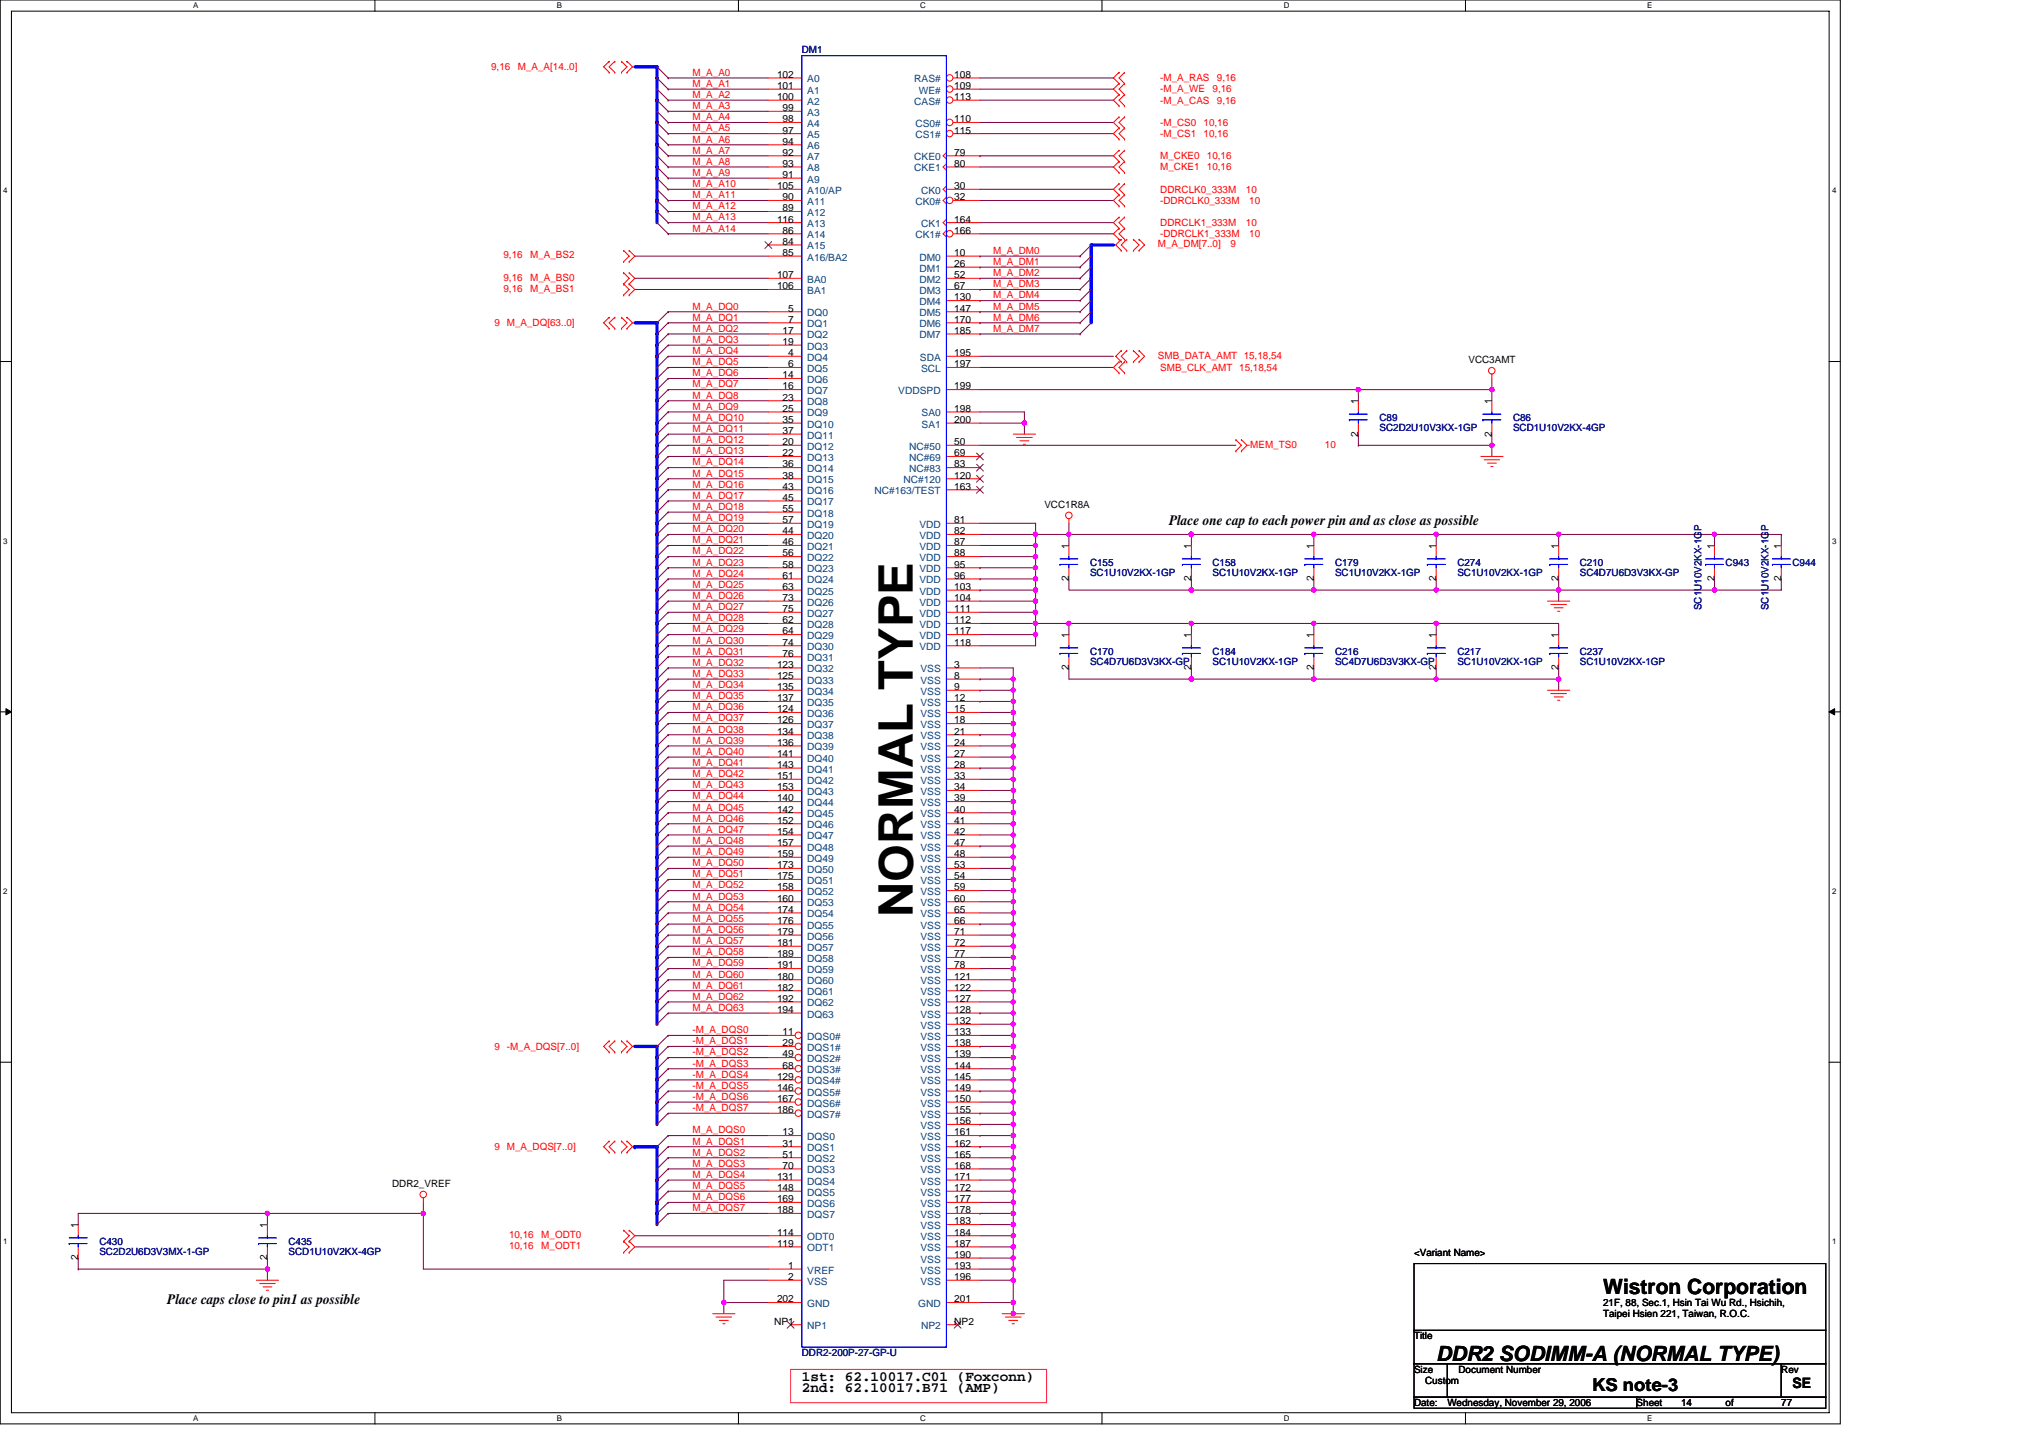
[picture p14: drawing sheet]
<svg xmlns="http://www.w3.org/2000/svg" width="297mm" height="210mm" viewBox="0 0 297 210" stroke-linecap="round" stroke-linejoin="round" font-family="sans-serif">
<defs><g id="words">
<text font-size="7" x="133.3" y="134" transform="rotate(-90 133.3 134)">NORMAL TYPE</text>
<g font-size="3.1">
<text x="234.1" y="189">Wistron Corporation</text>
<text x="209.7" y="198.7">DDR2 SODIMM-A (NORMAL TYPE)</text>
</g>
<text font-size="2.6" x="232.5" y="203.2">KS note-3</text>
<g font-size="2.1">
<text x="170.7" y="76.7">Place one cap to each power pin and as close as possible</text>
<text x="24.4" y="190.5">Place caps close to pin1 as possible</text>
<text x="117.1" y="203.3">2nd: 62.10017.B71 (AMP)</text>
<text x="117.1" y="201.7">1st: 62.10017.C01 (Foxconn)</text>
<text x="261.8" y="202.7">SE</text>
</g>
<g font-size="1.5" fill="#f00">
<text x="71.7" y="10.3">9,16</text>
<text x="75.6" y="10.3">M_A_A[14..0]</text>
<text x="101.2" y="11.1">M_A_A0</text>
<text x="169.4" y="11.9">-M_A_RAS</text>
<text x="177.7" y="11.9">9,16</text>
<text x="101.2" y="12.7">M_A_A1</text>
<text x="101.2" y="14.3">M_A_A2</text>
<text x="101.2" y="15.9">M_A_A3</text>
<text x="101.2" y="17.6">M_A_A4</text>
<text x="169.4" y="13.5">-M_A_WE</text>
<text x="169.4" y="15.1">-M_A_CAS</text>
<text x="177.1" y="13.5">9,16</text>
<text x="177.7" y="15.1">9,16</text>
<text x="101.2" y="19.2">M_A_A5</text>
<text x="101.2" y="20.8">M_A_A6</text>
<text x="101.2" y="22.4">M_A_A7</text>
<text x="169.4" y="23.3">M_CKE0</text>
<text x="169.4" y="18.4">-M_CS0</text>
<text x="169.4" y="20">-M_CS1</text>
<text x="175.8" y="18.4">10,16</text>
<text x="175.8" y="20">10,16</text>
<text x="176.3" y="23.3">10,16</text>
<text x="101.2" y="24.1">M_A_A8</text>
<text x="101.2" y="25.7">M_A_A9</text>
<text x="101.2" y="27.3">M_A_A10</text>
<text x="101.2" y="29">M_A_A11</text>
<text x="169.4" y="24.9">M_CKE1</text>
<text x="169.4" y="28.1">DDRCLK0_333M</text>
<text x="169.4" y="29.8">-DDRCLK0_333M</text>
<text x="176.3" y="24.9">10,16</text>
<text x="181.9" y="28.1">10</text>
<text x="182.4" y="29.8">10</text>
<text x="101.2" y="30.6">M_A_A12</text>
<text x="101.2" y="32.2">M_A_A13</text>
<text x="101.2" y="33.8">M_A_A14</text>
<text x="169.4" y="33">DDRCLK1_333M</text>
<text x="169.4" y="34.6">-DDRCLK1_333M</text>
<text x="181.9" y="33">10</text>
<text x="182.4" y="34.6">10</text>
<text x="73.5" y="37.7">9,16</text>
<text x="73.5" y="41">9,16</text>
<text x="77.4" y="37.7">M_A_BS2</text>
<text x="77.4" y="41">M_A_BS0</text>
<text x="145" y="37.1">M_A_DM0</text>
<text x="145" y="42">M_A_DM3</text>
<text x="145" y="40.3">M_A_DM2</text>
<text x="145" y="38.7">M_A_DM1</text>
<text x="169.1" y="36.1">M_A_DM[7..0]</text>
<text x="179.7" y="36.1">9</text>
<text x="72.2" y="47.6">9 M_A_DQ[63..0]</text>
<text x="73.5" y="42.6">9,16</text>
<text x="77.4" y="42.6">M_A_BS1</text>
<text x="101.2" y="45.2">M_A_DQ0</text>
<text x="101.2" y="46.8">M_A_DQ1</text>
<text x="145" y="45.2">M_A_DM5</text>
<text x="145" y="46.8">M_A_DM6</text>
<text x="145" y="43.6">M_A_DM4</text>
<text x="101.2" y="48.5">M_A_DQ2</text>
<text x="101.2" y="50.1">M_A_DQ3</text>
<text x="101.2" y="51.7">M_A_DQ4</text>
<text x="101.2" y="53.3">M_A_DQ5</text>
<text x="145" y="48.5">M_A_DM7</text>
<text x="169.1" y="52.4">SMB_DATA_AMT 15,18,54</text>
<text x="101.2" y="56.6">M_A_DQ7</text>
<text x="101.2" y="54.9">M_A_DQ6</text>
<text x="101.2" y="58.2">M_A_DQ8</text>
<text x="101.2" y="59.8">M_A_DQ9</text>
<text x="169.4" y="54.1">SMB_CLK_AMT 15,18,54</text>
<text x="101.2" y="63.1">M_A_DQ11</text>
<text x="101.2" y="61.5">M_A_DQ10</text>
<text x="101.2" y="64.7">M_A_DQ12</text>
<text x="182.1" y="65.4">-MEM_TS0</text>
<text x="193.5" y="65.4">10</text>
<text x="101.2" y="66.3">M_A_DQ13</text>
<text x="101.2" y="68">M_A_DQ14</text>
<text x="101.2" y="69.6">M_A_DQ15</text>
<text x="101.2" y="71.2">M_A_DQ16</text>
<text x="101.2" y="72.8">M_A_DQ17</text>
<text x="101.2" y="76.1">M_A_DQ19</text>
<text x="101.2" y="74.5">M_A_DQ18</text>
<text x="101.2" y="77.7">M_A_DQ20</text>
<text x="101.2" y="79.3">M_A_DQ21</text>
<text x="101.2" y="81">M_A_DQ22</text>
<text x="101.2" y="82.6">M_A_DQ23</text>
<text x="101.2" y="89.1">M_A_DQ27</text>
<text x="101.2" y="85.9">M_A_DQ25</text>
<text x="101.2" y="84.2">M_A_DQ24</text>
<text x="101.2" y="87.5">M_A_DQ26</text>
<text x="101.2" y="90.7">M_A_DQ28</text>
<text x="101.2" y="95.6">M_A_DQ31</text>
<text x="101.2" y="94">M_A_DQ30</text>
<text x="101.2" y="92.4">M_A_DQ29</text>
<text x="101.2" y="97.2">M_A_DQ32</text>
<text x="101.2" y="98.8">M_A_DQ33</text>
<text x="101.2" y="100.5">M_A_DQ34</text>
<text x="101.2" y="102.1">M_A_DQ35</text>
<text x="101.2" y="105.3">M_A_DQ37</text>
<text x="101.2" y="107">M_A_DQ38</text>
<text x="101.2" y="103.7">M_A_DQ36</text>
<text x="101.2" y="108.6">M_A_DQ39</text>
<text x="101.2" y="111.8">M_A_DQ41</text>
<text x="101.2" y="110.2">M_A_DQ40</text>
<text x="101.2" y="113.5">M_A_DQ42</text>
<text x="101.2" y="116.7">M_A_DQ44</text>
<text x="101.2" y="120">M_A_DQ46</text>
<text x="101.2" y="115.1">M_A_DQ43</text>
<text x="101.2" y="118.4">M_A_DQ45</text>
<text x="101.2" y="124.9">M_A_DQ49</text>
<text x="101.2" y="121.6">M_A_DQ47</text>
<text x="101.2" y="123.2">M_A_DQ48</text>
<text x="101.2" y="128.1">M_A_DQ51</text>
<text x="101.2" y="126.5">M_A_DQ50</text>
<text x="101.2" y="131.4">M_A_DQ53</text>
<text x="101.2" y="129.7">M_A_DQ52</text>
<text x="101.2" y="133">M_A_DQ54</text>
<text x="101.2" y="134.6">M_A_DQ55</text>
<text x="101.2" y="137.9">M_A_DQ57</text>
<text x="101.2" y="136.2">M_A_DQ56</text>
<text x="101.2" y="142.7">M_A_DQ60</text>
<text x="101.2" y="139.5">M_A_DQ58</text>
<text x="101.2" y="141.1">M_A_DQ59</text>
<text x="101.2" y="147.6">M_A_DQ63</text>
<text x="101.2" y="146">M_A_DQ62</text>
<text x="101.2" y="144.4">M_A_DQ61</text>
<text x="72.2" y="153.3">9 -M_A_DQS[7..0]</text>
<text x="101.2" y="154.1">-M_A_DQS2</text>
<text x="101.2" y="155.7">-M_A_DQS3</text>
<text x="101.2" y="152.5">-M_A_DQS1</text>
<text x="101.2" y="150.9">-M_A_DQS0</text>
<text x="101.2" y="159">-M_A_DQS5</text>
<text x="101.2" y="160.6">-M_A_DQS6</text>
<text x="101.2" y="157.4">-M_A_DQS4</text>
<text x="72.2" y="167.9">9 M_A_DQS[7..0]</text>
<text x="101.2" y="167.1">M_A_DQS1</text>
<text x="101.2" y="165.5">M_A_DQS0</text>
<text x="101.2" y="162.2">-M_A_DQS7</text>
<text x="101.2" y="168.7">M_A_DQS2</text>
<text x="101.2" y="170.4">M_A_DQS3</text>
<text x="101.2" y="172">M_A_DQS4</text>
<text x="101.2" y="173.6">M_A_DQS5</text>
<text x="101.2" y="176.9">M_A_DQS7</text>
<text x="101.2" y="175.3">M_A_DQS6</text>
<text x="74.3" y="180.8">10,16</text>
<text x="74.3" y="182.4">10,16</text>
<text x="79.1" y="180.8">M_ODT0</text>
<text x="79.1" y="182.4">M_ODT1</text>
</g>
<g font-size="1.5">
<text x="113.5" y="11.4">102</text>
<text x="139.4" y="11.4">108</text>
<text x="113.5" y="13">101</text>
<text x="113.5" y="14.6">100</text>
<text x="114.3" y="16.2">99</text>
<text x="114.3" y="17.9">98</text>
<text x="139.4" y="13">109</text>
<text x="139.4" y="14.6">113</text>
<text x="139.4" y="17.9">110</text>
<text x="114.3" y="19.5">97</text>
<text x="114.3" y="21.1">94</text>
<text x="114.3" y="22.7">92</text>
<text x="139.4" y="22.7">79</text>
<text x="139.4" y="19.5">115</text>
<text x="113.5" y="27.6">105</text>
<text x="114.3" y="24.4">93</text>
<text x="114.3" y="26">91</text>
<text x="114.3" y="29.3">90</text>
<text x="139.4" y="27.6">30</text>
<text x="139.4" y="24.4">80</text>
<text x="139.4" y="29.3">32</text>
<text x="113.5" y="32.5">116</text>
<text x="114.3" y="30.9">89</text>
<text x="114.3" y="34.1">86</text>
<text x="114.3" y="35.8">84</text>
<text x="139.4" y="32.5">164</text>
<text x="139.4" y="34.1">166</text>
<text x="113.5" y="40.6">107</text>
<text x="114.3" y="37.4">85</text>
<text x="139.4" y="37.4">10</text>
<text x="139.4" y="39">26</text>
<text x="139.4" y="40.6">52</text>
<text x="113.5" y="42.2">106</text>
<text x="115.1" y="45.5">5</text>
<text x="115.1" y="47.1">7</text>
<text x="139.4" y="42.2">67</text>
<text x="139.4" y="43.9">130</text>
<text x="139.4" y="45.5">147</text>
<text x="139.4" y="47.1">170</text>
<text x="114.3" y="48.7">17</text>
<text x="114.3" y="50.4">19</text>
<text x="115.1" y="52">4</text>
<text x="115.1" y="53.6">6</text>
<text x="139.4" y="53.6">197</text>
<text x="139.4" y="48.7">185</text>
<text x="139.4" y="52">195</text>
<text x="214.5" y="53">VCC3AMT</text>
<text x="114.3" y="55.2">14</text>
<text x="114.3" y="56.9">16</text>
<text x="114.3" y="58.5">23</text>
<text x="139.4" y="56.9">199</text>
<text x="198.3" y="59" transform="rotate(-90 198.3 59)">1</text>
<text x="217.8" y="59" transform="rotate(-90 217.8 59)">1</text>
<text x="114.3" y="60.1">25</text>
<text x="114.3" y="61.8">35</text>
<text x="114.3" y="63.4">37</text>
<text x="114.3" y="65">20</text>
<text x="139.4" y="60.1">198</text>
<text x="139.4" y="61.8">200</text>
<text x="139.4" y="65">50</text>
<text x="198.3" y="63.8" transform="rotate(-90 198.3 63.8)">2</text>
<text x="217.8" y="63.8" transform="rotate(-90 217.8 63.8)">2</text>
<text x="114.3" y="66.6">22</text>
<text x="114.3" y="68.3">36</text>
<text x="114.3" y="69.9">38</text>
<text x="114.3" y="71.5">43</text>
<text x="139.4" y="71.5">163</text>
<text x="139.4" y="69.9">120</text>
<text x="139.4" y="66.6">69</text>
<text x="139.4" y="68.3">83</text>
<text x="114.3" y="73.1">45</text>
<text x="114.3" y="74.8">55</text>
<text x="114.3" y="76.4">57</text>
<text x="139.4" y="76.4">81</text>
<text x="152.5" y="74.1">VCC1R8A</text>
<text x="114.3" y="78">44</text>
<text x="114.3" y="79.6">46</text>
<text x="114.3" y="81.3">56</text>
<text x="114.3" y="82.9">58</text>
<text x="139.4" y="78">82</text>
<text x="139.4" y="79.6">87</text>
<text x="139.4" y="81.3">88</text>
<text x="139.4" y="82.9">95</text>
<text x="156.1" y="80.1" transform="rotate(-90 156.1 80.1)">1</text>
<text x="174" y="80.1" transform="rotate(-90 174 80.1)">1</text>
<text x="191.9" y="80.1" transform="rotate(-90 191.9 80.1)">1</text>
<text x="209.7" y="80.1" transform="rotate(-90 209.7 80.1)">1</text>
<text x="227.6" y="80.1" transform="rotate(-90 227.6 80.1)">1</text>
<text x="250.4" y="80.1" transform="rotate(-90 250.4 80.1)">1</text>
<text x="260.1" y="80.1" transform="rotate(-90 260.1 80.1)">1</text>
<text x="114.3" y="84.5">61</text>
<text x="114.3" y="86.1">63</text>
<text x="114.3" y="87.8">73</text>
<text x="114.3" y="89.4">75</text>
<text x="139.4" y="84.5">96</text>
<text x="139.4" y="86.1">103</text>
<text x="139.4" y="87.8">104</text>
<text x="139.4" y="89.4">111</text>
<text x="156.1" y="84.9" transform="rotate(-90 156.1 84.9)">2</text>
<text x="174" y="84.9" transform="rotate(-90 174 84.9)">2</text>
<text x="191.9" y="84.9" transform="rotate(-90 191.9 84.9)">2</text>
<text x="209.7" y="84.9" transform="rotate(-90 209.7 84.9)">2</text>
<text x="227.6" y="84.9" transform="rotate(-90 227.6 84.9)">2</text>
<text x="250.4" y="84.9" transform="rotate(-90 250.4 84.9)">2</text>
<text x="260.1" y="84.9" transform="rotate(-90 260.1 84.9)">2</text>
<text x="114.3" y="91">62</text>
<text x="114.3" y="92.6">64</text>
<text x="114.3" y="94.3">74</text>
<text x="114.3" y="95.9">76</text>
<text x="139.4" y="91">112</text>
<text x="139.4" y="92.6">117</text>
<text x="139.4" y="94.3">118</text>
<text x="156.1" y="93.2" transform="rotate(-90 156.1 93.2)">1</text>
<text x="174" y="93.2" transform="rotate(-90 174 93.2)">1</text>
<text x="191.9" y="93.2" transform="rotate(-90 191.9 93.2)">1</text>
<text x="209.7" y="93.2" transform="rotate(-90 209.7 93.2)">1</text>
<text x="227.6" y="93.2" transform="rotate(-90 227.6 93.2)">1</text>
<text x="113.5" y="97.5">123</text>
<text x="113.5" y="99.1">125</text>
<text x="113.5" y="100.8">135</text>
<text x="139.4" y="97.5">3</text>
<text x="139.4" y="99.1">8</text>
<text x="139.4" y="100.8">9</text>
<text x="156.1" y="97.9" transform="rotate(-90 156.1 97.9)">2</text>
<text x="174" y="97.9" transform="rotate(-90 174 97.9)">2</text>
<text x="191.9" y="97.9" transform="rotate(-90 191.9 97.9)">2</text>
<text x="209.7" y="97.9" transform="rotate(-90 209.7 97.9)">2</text>
<text x="227.6" y="97.9" transform="rotate(-90 227.6 97.9)">2</text>
<text x="113.5" y="102.4">137</text>
<text x="113.5" y="104">124</text>
<text x="113.5" y="105.6">126</text>
<text x="113.5" y="107.3">134</text>
<text x="139.4" y="102.4">12</text>
<text x="139.4" y="104">15</text>
<text x="139.4" y="105.6">18</text>
<text x="139.4" y="107.3">21</text>
<text x="113.5" y="108.9">136</text>
<text x="113.5" y="110.5">141</text>
<text x="113.5" y="112.1">143</text>
<text x="113.5" y="113.8">151</text>
<text x="139.4" y="108.9">24</text>
<text x="139.4" y="110.5">27</text>
<text x="139.4" y="112.1">28</text>
<text x="139.4" y="113.8">33</text>
<text x="113.5" y="115.4">153</text>
<text x="113.5" y="117">140</text>
<text x="113.5" y="118.7">142</text>
<text x="139.4" y="115.4">34</text>
<text x="139.4" y="117">39</text>
<text x="139.4" y="118.7">40</text>
<text x="113.5" y="120.3">152</text>
<text x="113.5" y="121.9">154</text>
<text x="113.5" y="123.5">157</text>
<text x="113.5" y="125.2">159</text>
<text x="139.4" y="120.3">41</text>
<text x="139.4" y="121.9">42</text>
<text x="139.4" y="123.5">47</text>
<text x="139.4" y="125.2">48</text>
<text x="113.5" y="126.8">173</text>
<text x="113.5" y="128.4">175</text>
<text x="113.5" y="130">158</text>
<text x="113.5" y="131.7">160</text>
<text x="139.4" y="126.8">53</text>
<text x="139.4" y="128.4">54</text>
<text x="139.4" y="130">59</text>
<text x="139.4" y="131.7">60</text>
<text x="113.5" y="133.3">174</text>
<text x="113.5" y="134.9">176</text>
<text x="113.5" y="136.5">179</text>
<text x="139.4" y="133.3">65</text>
<text x="139.4" y="134.9">66</text>
<text x="139.4" y="136.5">71</text>
<text x="113.5" y="138.2">181</text>
<text x="113.5" y="139.8">189</text>
<text x="113.5" y="141.4">191</text>
<text x="113.5" y="143">180</text>
<text x="139.4" y="138.2">72</text>
<text x="139.4" y="139.8">77</text>
<text x="139.4" y="141.4">78</text>
<text x="139.4" y="143">121</text>
<text x="113.5" y="144.7">182</text>
<text x="113.5" y="146.3">192</text>
<text x="113.5" y="147.9">194</text>
<text x="139.4" y="144.7">122</text>
<text x="139.4" y="146.3">127</text>
<text x="139.4" y="147.9">128</text>
<text x="139.4" y="149.5">132</text>
<text x="114.3" y="151.2">11</text>
<text x="114.3" y="152.8">29</text>
<text x="114.3" y="154.4">49</text>
<text x="139.4" y="151.2">133</text>
<text x="139.4" y="152.8">138</text>
<text x="139.4" y="154.4">139</text>
<text x="113.5" y="157.7">129</text>
<text x="113.5" y="159.3">146</text>
<text x="113.5" y="160.9">167</text>
<text x="114.3" y="156">68</text>
<text x="139.4" y="156">144</text>
<text x="139.4" y="157.7">145</text>
<text x="139.4" y="159.3">149</text>
<text x="139.4" y="160.9">150</text>
<text x="113.5" y="162.5">186</text>
<text x="114.3" y="165.8">13</text>
<text x="114.3" y="167.4">31</text>
<text x="139.4" y="162.5">155</text>
<text x="139.4" y="164.2">156</text>
<text x="139.4" y="165.8">161</text>
<text x="139.4" y="167.4">162</text>
<text x="57.3" y="173.3">DDR2_VREF</text>
<text x="113.5" y="172.3">131</text>
<text x="113.5" y="173.9">148</text>
<text x="114.3" y="169">51</text>
<text x="114.3" y="170.7">70</text>
<text x="139.4" y="169">165</text>
<text x="139.4" y="170.7">168</text>
<text x="139.4" y="172.3">171</text>
<text x="139.4" y="173.9">172</text>
<text x="11.4" y="179.3" transform="rotate(-90 11.4 179.3)">1</text>
<text x="39" y="179.3" transform="rotate(-90 39 179.3)">1</text>
<text x="113.5" y="175.6">169</text>
<text x="113.5" y="177.2">188</text>
<text x="139.4" y="175.6">177</text>
<text x="139.4" y="177.2">178</text>
<text x="139.4" y="178.8">183</text>
<text x="11.4" y="184" transform="rotate(-90 11.4 184)">2</text>
<text x="39" y="184" transform="rotate(-90 39 184)">2</text>
<text x="113.5" y="180.4">114</text>
<text x="113.5" y="182.1">119</text>
<text x="115.1" y="185.3">1</text>
<text x="139.4" y="180.4">184</text>
<text x="139.4" y="182.1">187</text>
<text x="139.4" y="183.7">190</text>
<text x="139.4" y="185.3">193</text>
<text x="206.5" y="183.4">&lt;Variant Name&gt;</text>
<text x="113.5" y="190.2">202</text>
<text x="115.1" y="186.9">2</text>
<text x="139.4" y="190.2">201</text>
<text x="139.4" y="186.9">196</text>
<text x="234.1" y="190.7">21F, 88, Sec.1, Hsin Tai Wu Rd., Hsichih,</text>
<text x="113" y="193.4">NP1</text>
<text x="139.4" y="193.4">NP2</text>
<text x="206.5" y="195.6">Title</text>
<text x="234.1" y="192.4">Taipei Hsien 221, Taiwan, R.O.C.</text>
<text x="206.5" y="200.4">Size</text>
<text x="208.1" y="202.1">Custom</text>
<text x="213" y="200.4">Document Number</text>
<text x="260.1" y="200.4">Rev</text>
<text x="206.5" y="205.3">Date:</text>
<text x="211.4" y="205.3">Wednesday, November 29, 2006</text>
<text x="239" y="205.3">Sheet</text>
<text x="245.5" y="205.3">14</text>
<text x="252" y="205.3">of</text>
<text x="260.1" y="205.3">77</text>
</g>
<g font-size="1.5" fill="#000080">
<text x="117.1" y="7.8">DM1</text>
<text x="201.5" y="61.5">C89</text>
<text x="201.5" y="62.9">SC2D2U10V3KX-1GP</text>
<text x="221" y="61.5">C86</text>
<text x="221" y="62.9">SCD1U10V2KX-4GP</text>
<text x="159.2" y="82.6">C155</text>
<text x="177.1" y="82.6">C158</text>
<text x="195" y="82.6">C179</text>
<text x="212.8" y="82.6">C274</text>
<text x="230.7" y="82.6">C210</text>
<text x="252" y="82.6">C943</text>
<text x="261.8" y="82.6">C944</text>
<text x="159.2" y="84.1">SC1U10V2KX-1GP</text>
<text x="177.1" y="84.1">SC1U10V2KX-1GP</text>
<text x="195" y="84.1">SC1U10V2KX-1GP</text>
<text x="212.8" y="84.1">SC1U10V2KX-1GP</text>
<text x="230.7" y="84.1">SC4D7U6D3V3KX-GP</text>
<text x="248.5" y="89.1" transform="rotate(-90 248.5 89.1)">SC1U10V2KX-1GP</text>
<text x="258.3" y="89.1" transform="rotate(-90 258.3 89.1)">SC1U10V2KX-1GP</text>
<text x="159.2" y="95.6">C170</text>
<text x="177.1" y="95.6">C184</text>
<text x="195" y="95.6">C216</text>
<text x="212.8" y="95.6">C217</text>
<text x="230.7" y="95.6">C237</text>
<text x="159.2" y="97.1">SC4D7U6D3V3KX-GP</text>
<text x="177.1" y="97.1">SC1U10V2KX-1GP</text>
<text x="195" y="97.1">SC4D7U6D3V3KX-GP</text>
<text x="212.8" y="97.1">SC1U10V2KX-1GP</text>
<text x="230.7" y="97.1">SC1U10V2KX-1GP</text>
<text x="14.5" y="181.8">C430</text>
<text x="14.5" y="183.2">SC2D2U6D3V3MX-1-GP</text>
<text x="42.1" y="181.8">C435</text>
<text x="42.1" y="183.2">SCD1U10V2KX-4GP</text>
<text x="117.1" y="198">DDR2-200P-27-GP-U</text>
</g>
<g font-size="1.5" fill="#004080">
<text x="117.9" y="12">A0</text>
<text x="117.9" y="13.7">A1</text>
<text x="117.9" y="15.3">A2</text>
<text x="117.9" y="16.9">A3</text>
<text x="133.5" y="12">RAS#</text>
<text x="133.5" y="15.3">CAS#</text>
<text x="134.2" y="13.7">WE#</text>
<text x="117.9" y="18.5">A4</text>
<text x="117.9" y="20.2">A5</text>
<text x="117.9" y="21.8">A6</text>
<text x="117.9" y="23.4">A7</text>
<text x="133.5" y="23.4">CKE0</text>
<text x="133.7" y="18.5">CS0#</text>
<text x="133.7" y="20.2">CS1#</text>
<text x="117.9" y="25">A8</text>
<text x="117.9" y="26.7">A9</text>
<text x="117.9" y="28.3">A10/AP</text>
<text x="117.9" y="29.9">A11</text>
<text x="133.5" y="25">CKE1</text>
<text x="133.7" y="29.9">CK0#</text>
<text x="134.5" y="28.3">CK0</text>
<text x="117.9" y="31.5">A12</text>
<text x="117.9" y="33.2">A13</text>
<text x="117.9" y="34.8">A14</text>
<text x="133.7" y="34.8">CK1#</text>
<text x="134.5" y="33.2">CK1</text>
<text x="117.9" y="36.4">A15</text>
<text x="117.9" y="38.1">A16/BA2</text>
<text x="117.9" y="41.3">BA0</text>
<text x="134.3" y="38.1">DM0</text>
<text x="134.3" y="39.7">DM1</text>
<text x="134.3" y="41.3">DM2</text>
<text x="117.9" y="42.9">BA1</text>
<text x="117.9" y="46.2">DQ0</text>
<text x="117.9" y="47.8">DQ1</text>
<text x="134.3" y="42.9">DM3</text>
<text x="134.3" y="44.6">DM4</text>
<text x="134.3" y="46.2">DM5</text>
<text x="134.3" y="47.8">DM6</text>
<text x="117.9" y="49.4">DQ2</text>
<text x="117.9" y="51.1">DQ3</text>
<text x="117.9" y="52.7">DQ4</text>
<text x="134.3" y="49.4">DM7</text>
<text x="134.3" y="52.7">SDA</text>
<text x="117.9" y="54.3">DQ5</text>
<text x="117.9" y="55.9">DQ6</text>
<text x="117.9" y="57.6">DQ7</text>
<text x="117.9" y="59.2">DQ8</text>
<text x="131.2" y="57.6">VDDSPD</text>
<text x="134.5" y="54.3">SCL</text>
<text x="117.9" y="60.8">DQ9</text>
<text x="117.9" y="62.4">DQ10</text>
<text x="117.9" y="64.1">DQ11</text>
<text x="117.9" y="65.7">DQ12</text>
<text x="132.8" y="65.7">NC#50</text>
<text x="134.6" y="60.8">SA0</text>
<text x="134.6" y="62.4">SA1</text>
<text x="117.9" y="67.3">DQ13</text>
<text x="117.9" y="68.9">DQ14</text>
<text x="117.9" y="70.6">DQ15</text>
<text x="131.9" y="70.6">NC#120</text>
<text x="132.8" y="67.3">NC#69</text>
<text x="132.8" y="68.9">NC#83</text>
<text x="117.9" y="72.2">DQ16</text>
<text x="117.9" y="73.8">DQ17</text>
<text x="117.9" y="75.4">DQ18</text>
<text x="117.9" y="77.1">DQ19</text>
<text x="127.7" y="72.2">NC#163/TEST</text>
<text x="134.3" y="77.1">VDD</text>
<text x="117.9" y="78.7">DQ20</text>
<text x="117.9" y="80.3">DQ21</text>
<text x="117.9" y="81.9">DQ22</text>
<text x="117.9" y="83.6">DQ23</text>
<text x="134.3" y="78.7">VDD</text>
<text x="134.3" y="80.3">VDD</text>
<text x="134.3" y="81.9">VDD</text>
<text x="134.3" y="83.6">VDD</text>
<text x="117.9" y="85.2">DQ24</text>
<text x="117.9" y="86.8">DQ25</text>
<text x="117.9" y="88.4">DQ26</text>
<text x="134.3" y="85.2">VDD</text>
<text x="134.3" y="86.8">VDD</text>
<text x="134.3" y="88.4">VDD</text>
<text x="117.9" y="90.1">DQ27</text>
<text x="117.9" y="91.7">DQ28</text>
<text x="117.9" y="93.3">DQ29</text>
<text x="117.9" y="95">DQ30</text>
<text x="134.3" y="90.1">VDD</text>
<text x="134.3" y="91.7">VDD</text>
<text x="134.3" y="93.3">VDD</text>
<text x="134.3" y="95">VDD</text>
<text x="117.9" y="96.6">DQ31</text>
<text x="117.9" y="98.2">DQ32</text>
<text x="117.9" y="99.8">DQ33</text>
<text x="117.9" y="101.5">DQ34</text>
<text x="134.4" y="98.2">VSS</text>
<text x="134.4" y="99.8">VSS</text>
<text x="134.4" y="101.5">VSS</text>
<text x="117.9" y="103.1">DQ35</text>
<text x="117.9" y="104.7">DQ36</text>
<text x="117.9" y="106.3">DQ37</text>
<text x="117.9" y="107.9">DQ38</text>
<text x="134.4" y="103.1">VSS</text>
<text x="134.4" y="104.7">VSS</text>
<text x="134.4" y="106.3">VSS</text>
<text x="134.4" y="107.9">VSS</text>
<text x="117.9" y="109.6">DQ39</text>
<text x="117.9" y="111.2">DQ40</text>
<text x="117.9" y="112.8">DQ41</text>
<text x="134.4" y="109.6">VSS</text>
<text x="134.4" y="111.2">VSS</text>
<text x="134.4" y="112.8">VSS</text>
<text x="117.9" y="114.4">DQ42</text>
<text x="117.9" y="116.1">DQ43</text>
<text x="117.9" y="117.7">DQ44</text>
<text x="117.9" y="119.3">DQ45</text>
<text x="134.4" y="114.4">VSS</text>
<text x="134.4" y="116.1">VSS</text>
<text x="134.4" y="117.7">VSS</text>
<text x="134.4" y="119.3">VSS</text>
<text x="117.9" y="120.9">DQ46</text>
<text x="117.9" y="122.6">DQ47</text>
<text x="117.9" y="124.2">DQ48</text>
<text x="117.9" y="125.8">DQ49</text>
<text x="134.4" y="120.9">VSS</text>
<text x="134.4" y="122.6">VSS</text>
<text x="134.4" y="124.2">VSS</text>
<text x="134.4" y="125.8">VSS</text>
<text x="117.9" y="127.5">DQ50</text>
<text x="117.9" y="129.1">DQ51</text>
<text x="117.9" y="130.7">DQ52</text>
<text x="134.4" y="127.5">VSS</text>
<text x="134.4" y="129.1">VSS</text>
<text x="134.4" y="130.7">VSS</text>
<text x="117.9" y="132.3">DQ53</text>
<text x="117.9" y="134">DQ54</text>
<text x="117.9" y="135.6">DQ55</text>
<text x="117.9" y="137.2">DQ56</text>
<text x="134.4" y="132.3">VSS</text>
<text x="134.4" y="134">VSS</text>
<text x="134.4" y="135.6">VSS</text>
<text x="134.4" y="137.2">VSS</text>
<text x="117.9" y="138.8">DQ57</text>
<text x="117.9" y="140.5">DQ58</text>
<text x="117.9" y="142.1">DQ59</text>
<text x="117.9" y="143.7">DQ60</text>
<text x="134.4" y="138.8">VSS</text>
<text x="134.4" y="140.5">VSS</text>
<text x="134.4" y="142.1">VSS</text>
<text x="134.4" y="143.7">VSS</text>
<text x="117.9" y="145.3">DQ61</text>
<text x="117.9" y="147">DQ62</text>
<text x="117.9" y="148.6">DQ63</text>
<text x="134.4" y="145.3">VSS</text>
<text x="134.4" y="147">VSS</text>
<text x="134.4" y="148.6">VSS</text>
<text x="117.9" y="151.8">DQS0#</text>
<text x="117.9" y="153.5">DQS1#</text>
<text x="117.9" y="155.1">DQS2#</text>
<text x="134.4" y="150.2">VSS</text>
<text x="134.4" y="151.8">VSS</text>
<text x="134.4" y="153.5">VSS</text>
<text x="134.4" y="155.1">VSS</text>
<text x="117.9" y="156.7">DQS3#</text>
<text x="117.9" y="158.3">DQS4#</text>
<text x="117.9" y="160">DQS5#</text>
<text x="117.9" y="161.6">DQS6#</text>
<text x="134.4" y="156.7">VSS</text>
<text x="134.4" y="158.3">VSS</text>
<text x="134.4" y="160">VSS</text>
<text x="134.4" y="161.6">VSS</text>
<text x="117.9" y="163.2">DQS7#</text>
<text x="117.9" y="166.5">DQS0</text>
<text x="134.4" y="163.2">VSS</text>
<text x="134.4" y="164.8">VSS</text>
<text x="134.4" y="166.5">VSS</text>
<text x="117.9" y="168.1">DQS1</text>
<text x="117.9" y="169.7">DQS2</text>
<text x="117.9" y="171.3">DQS3</text>
<text x="117.9" y="173">DQS4</text>
<text x="134.4" y="168.1">VSS</text>
<text x="134.4" y="169.7">VSS</text>
<text x="134.4" y="171.3">VSS</text>
<text x="134.4" y="173">VSS</text>
<text x="117.9" y="174.6">DQS5</text>
<text x="117.9" y="176.2">DQS6</text>
<text x="117.9" y="177.8">DQS7</text>
<text x="134.4" y="174.6">VSS</text>
<text x="134.4" y="176.2">VSS</text>
<text x="134.4" y="177.8">VSS</text>
<text x="134.4" y="179.5">VSS</text>
<text x="117.9" y="181.1">ODT0</text>
<text x="117.9" y="182.7">ODT1</text>
<text x="117.9" y="186">VREF</text>
<text x="134.4" y="181.1">VSS</text>
<text x="134.4" y="182.7">VSS</text>
<text x="134.4" y="184.4">VSS</text>
<text x="134.4" y="186">VSS</text>
<text x="117.9" y="187.6">VSS</text>
<text x="117.9" y="190.9">GND</text>
<text x="134.1" y="190.9">GND</text>
<text x="134.4" y="187.6">VSS</text>
<text x="117.9" y="194.1">NP1</text>
<text x="134.5" y="194.1">NP2</text>
</g>
<g font-size="1.2">
<text x="28.2" y="1.2">A</text>
<text x="81.3" y="1.2">B</text>
<text x="134.4" y="1.2">C</text>
<text x="187.5" y="1.2">D</text>
<text x="240.6" y="1.2">E</text>
<text x=".5" y="28.2">4</text>
<text x="267.5" y="28.2">4</text>
<text x=".5" y="79.4">3</text>
<text x="267.5" y="79.4">3</text>
<text x=".5" y="130.6">2</text>
<text x="267.5" y="130.6">2</text>
<text x=".5" y="181.7">1</text>
<text x="267.5" y="181.7">1</text>
<text x="28.2" y="207.5">A</text>
<text x="81.3" y="207.5">B</text>
<text x="134.4" y="207.5">C</text>
<text x="187.5" y="207.5">D</text>
<text x="240.6" y="207.5">E</text>
</g>
</g></defs>
<path d="M0 0h268.7v207.9h-268.7zM1.7 1.6h265.4v204.7h-265.4z" fill="none" stroke="#000" stroke-width=".15"/>
<g fill="#fff">
<path d="M28.2 .2h.8v1.3h-.8z"/>
<path d="M28.2 206.5h.8v1.3h-.8z"/>
</g>
<path d="M54.8 0v1.6M54.8 206.3v1.6" fill="none" stroke="#000" stroke-width=".15"/>
<g fill="#fff">
<path d="M81.3 .2h.8v1.3h-.8z"/>
<path d="M81.3 206.5h.8v1.3h-.8z"/>
</g>
<path d="M107.8 0v1.6M107.8 206.3v1.6" fill="none" stroke="#000" stroke-width=".15"/>
<g fill="#fff">
<path d="M134.4 .2h.8v1.3h-.8z"/>
<path d="M134.4 206.5h.8v1.3h-.8z"/>
</g>
<path d="M160.9 0v1.6M160.9 206.3v1.6" fill="none" stroke="#000" stroke-width=".15"/>
<g fill="#fff">
<path d="M187.5 .2h.8v1.3h-.8z"/>
<path d="M187.5 206.5h.8v1.3h-.8z"/>
</g>
<path d="M214 0v1.6M214 206.3v1.6" fill="none" stroke="#000" stroke-width=".15"/>
<g fill="#fff">
<path d="M240.6 .2h.7v1.3h-.7z"/>
<path d="M240.6 206.5h.7v1.3h-.7z"/>
<path d="M.5 27.2h.6v1.3h-.6z"/>
<path d="M267.5 27.2h.7v1.3h-.7z"/>
<path d="M.5 78.4h.6v1.3h-.6z"/>
<path d="M267.5 78.4h.7v1.3h-.7z"/>
</g>
<path d="M0 52.8h1.7M267.1 52.8h1.6" fill="none" stroke="#000" stroke-width=".15"/>
<g fill="#fff">
<path d="M.5 129.5h.6v1.3h-.6z"/>
<path d="M267.5 129.5h.7v1.3h-.7z"/>
</g>
<path d="M0 103.9h1.7M267.1 103.9h1.6" fill="none" stroke="#000" stroke-width=".15"/>
<path d="M.9 103.5l.8 .4-.8 .5zM267.1 103.9l.8-.4v.9z" fill="#000" stroke="#000" stroke-width=".15"/>
<g fill="#fff">
<path d="M.5 180.7h.6v1.3h-.6z"/>
<path d="M267.5 180.7h.7v1.3h-.7z"/>
</g>
<path d="M0 155.1h1.7M267.1 155.1h1.6M206.5 184.5h60.1v9.8h-60.1zM206.5 194.3h60.1v4.8h-60.1zM206.5 199.1h4.9v4.9h-4.9zM211.4 199.1h48.7v4.9h-48.7zM260.1 199.1h6.5v4.9h-6.5zM206.5 204h32.5v1.6h-32.5zM239 204h27.6v1.6h-27.6z" fill="none" stroke="#000" stroke-width=".15"/>
<path d="M92.7 9.8h3.2v19.5M95.9 29.3v3.2M95.9 29.3h.1M162.6 35.8h-3.2v11.3M92.7 47.1h3.2v102.5M92.7 152.8h3.2v11.4M92.7 167.4h.1M92.7 167.4h3.2v8.2M95.9 175.6v3.2M95.9 175.6h.1" fill="none" stroke="#00f" stroke-width=".49"/>
<g fill="none" stroke="#800040" stroke-width=".15">
<path d="M95.9 17.9h.1M95.9 19.5h.1M95.9 9.8h.1M95.9 11.4h.1M95.9 13h.1M95.9 14.6h.1M95.9 16.3h.1M95.9 17.9l1.7 1.6M95.9 19.5l1.7 1.6M95.9 9.8l1.7 1.6M95.9 11.4l1.7 1.6M95.9 13l1.7 1.6"/>
<path d="M95.9 14.6l1.7 1.7M95.9 16.3l1.7 1.6M97.6 11.4h.1M97.6 13h.1M97.6 14.6h.1M97.6 16.3h.1M97.6 17.9h.1M97.6 19.5h.1M97.6 11.4h14.6M97.6 13h14.6M97.6 14.6h14.6M97.6 16.3h14.6"/>
<path d="M97.6 17.9h14.6M97.6 19.5h14.6M143.1 17.9h19.5M143.1 11.4h19.5M143.1 13h19.5M143.1 14.6h19.5M143.1 19.5h19.5M92.7 37.4h19.5M95.9 27.6h.1M95.9 29.3h.1M95.9 30.9h.1M95.9 21.1h.1"/>
<path d="M95.9 22.8h.1M95.9 24.4h.1M95.9 26h.1M95.9 32.5h.1M95.9 27.6l1.7 1.7M95.9 29.3l1.7 1.6M95.9 30.9l1.7 1.6M95.9 21.1l1.7 1.7M95.9 22.8l1.7 1.6M95.9 24.4l1.7 1.6M95.9 26l1.7 1.6M95.9 32.5l1.7 1.6"/>
<path d="M97.6 21.1h.1M97.6 22.8h.1M97.6 24.4h.1M97.6 26h.1M97.6 27.6h.1M97.6 29.3h.1M97.6 30.9h.1M97.6 32.5h.1M97.6 34.1h.1M97.6 21.1h14.6M97.6 22.8h14.6M97.6 24.4h14.6"/>
<path d="M97.6 26h14.6M97.6 27.6h14.6M97.6 29.3h14.6M97.6 30.9h14.6M97.6 32.5h14.6M97.6 34.1h14.6M143.1 29.3h19.5M143.1 27.6h19.5M143.1 34.1h19.5M143.1 32.5h19.5M143.1 37.4h.1M143.1 39h.1"/>
<path d="M143.1 24.4h19.5M143.1 22.8h.1M143.1 22.8h19.5M143.1 37.4h14.6M143.1 39h14.6M157.7 39h.1M157.7 37.4h.1M159.4 39l-1.7 1.6M159.4 37.4l-1.7 1.6M159.4 35.8l-1.7 1.6M92.7 40.6h19.5M92.7 42.3h19.5"/>
<path d="M95.9 53.7h.1M95.9 55.3h.1M95.9 52h.1M95.9 47.1h.1M95.9 50.4h.1M95.9 56.9h.1M95.9 48.8h.1M95.9 58.5h.1M97.6 45.5h.1M97.6 47.1h.1M97.6 48.8h.1M97.6 50.4h.1"/>
<path d="M97.6 52h.1M97.6 53.7h.1M97.6 56.9h.1M97.6 55.3h.1M97.6 58.5h.1M97.6 45.5h14.6M97.6 47.1h14.6M97.6 48.8h14.6M97.6 50.4h14.6M97.6 52h14.6M97.6 53.7h14.6M97.6 56.9h14.6"/>
<path d="M97.6 55.3h14.6M97.6 58.5h14.6M97.6 52l-1.7 1.7M97.6 53.7l-1.7 1.6M97.6 50.4l-1.7 1.6M97.6 45.5l-1.7 1.6M97.6 48.8l-1.7 1.6M97.6 55.3l-1.7 1.6M97.6 58.5l-1.7 1.7M97.6 47.1l-1.7 1.7M97.6 56.9l-1.7 1.6M143.1 45.5h.1"/>
<path d="M143.1 48.8h.1M143.1 42.3h.1M143.1 40.6h.1M143.1 47.1h.1M143.1 43.9h.1M143.1 53.7h19.5M143.1 52h19.5M143.1 56.9h55.3M143.1 45.5h14.6M143.1 47.1h14.6M143.1 48.8h14.6M143.1 42.3h14.6"/>
<path d="M143.1 40.6h14.6M143.1 43.9h14.6M157.7 42.3h.1M157.7 40.6h.1M157.7 48.8h.1M157.7 47.1h.1M157.7 45.5h.1M157.7 43.9h.1M159.4 40.6l-1.7 1.7M159.4 47.1l-1.7 1.7M159.4 45.5l-1.7 1.6M159.4 43.9l-1.7 1.6"/>
<path d="M159.4 42.3l-1.7 1.6M198.4 56.9v1.6M198.4 56.9h.1M198.4 56.9h19.5M217.9 56.9v1.6M217.9 55.3v1.6M95.9 66.7h.1M95.9 61.8h.1M95.9 73.2h.1M95.9 74.8h.1M95.9 68.3h.1M95.9 76.4h.1"/>
<path d="M95.9 71.5h.1M95.9 65h.1M95.9 63.4h.1M95.9 60.2h.1M95.9 69.9h.1M95.9 79.7h.1M95.9 78h.1M97.6 60.2h.1M97.6 63.4h.1M97.6 61.8h.1M97.6 66.7h.1M97.6 68.3h.1"/>
<path d="M97.6 69.9h.1M97.6 65h.1M97.6 71.5h.1M97.6 73.2h.1M97.6 76.4h.1M97.6 74.8h.1M97.6 79.7h.1M97.6 78h.1M97.6 60.2h14.6M97.6 63.4h14.6M97.6 61.8h14.6M97.6 66.7h14.6"/>
<path d="M97.6 68.3h14.6M97.6 69.9h14.6M97.6 65h14.6M97.6 71.5h14.6M97.6 73.2h14.6M97.6 76.4h14.6M97.6 74.8h14.6M97.6 79.7h14.6M97.6 78h14.6M97.6 65l-1.7 1.7M97.6 60.2l-1.7 1.6M97.6 79.7l-1.7 1.6"/>
<path d="M97.6 71.5l-1.7 1.7M97.6 73.2l-1.7 1.6M97.6 66.7l-1.7 1.6M97.6 74.8l-1.7 1.6M97.6 69.9l-1.7 1.6M97.6 63.4l-1.7 1.6M97.6 61.8l-1.7 1.6M97.6 68.3l-1.7 1.6M97.6 78l-1.7 1.7M97.6 76.4l-1.7 1.6M143.1 78h8.1M143.1 76.4h8.1"/>
<path d="M143.1 79.7h8.1M143.1 65h37.4M143.1 60.2h6.5v1.6h-6.5M149.6 61.8h.1M149.6 61.8v1.6M151.2 76.4h.1M151.2 79.7h.1M151.2 78v1.7M151.2 76.4v1.6M151.2 79.7v1.6M156.1 76.4v1.6h-4.9M174 78h-17.9v1.7"/>
<path d="M174 78h.1M174 78v1.7M174 78h86.1M191.9 78v1.7M191.9 78h.1M198.4 63.4v1.6M198.4 65h.1M198.4 65h19.5M209.7 78h.1M209.7 78v1.7M217.9 65v1.7M217.9 63.4v1.6"/>
<path d="M227.6 78v1.7M250.4 78h.1M250.4 78v1.7M260.1 78v1.7M260.1 78h.1M95.9 86.2h.1M95.9 91h.1M95.9 81.3h.1M95.9 84.5h.1M95.9 99.2h.1M95.9 87.8h.1M95.9 95.9h.1"/>
<path d="M95.9 94.3h.1M95.9 97.5h.1M95.9 82.9h.1M95.9 89.4h.1M95.9 92.7h.1M97.6 81.3h.1M97.6 82.9h.1M97.6 91h.1M97.6 95.9h.1M97.6 94.3h.1M97.6 89.4h.1M97.6 86.2h.1"/>
<path d="M97.6 84.5h.1M97.6 87.8h.1M97.6 92.7h.1M97.6 97.5h.1M97.6 99.2h.1M97.6 81.3h14.6M97.6 82.9h14.6M97.6 91h14.6M97.6 95.9h14.6M97.6 94.3h14.6M97.6 89.4h14.6M97.6 86.2h14.6"/>
<path d="M97.6 84.5h14.6M97.6 87.8h14.6M97.6 92.7h14.6M97.6 97.5h14.6M97.6 99.2h14.6M97.6 99.2l-1.7 1.6M97.6 84.5l-1.7 1.7M97.6 89.4l-1.7 1.6M97.6 82.9l-1.7 1.6M97.6 97.5l-1.7 1.7M97.6 86.2l-1.7 1.6M97.6 94.3l-1.7 1.6"/>
<path d="M97.6 92.7l-1.7 1.6M97.6 95.9l-1.7 1.6M97.6 81.3l-1.7 1.6M97.6 87.8l-1.7 1.6M97.6 91l-1.7 1.7M143.1 86.2h.1M143.1 84.5h.1M143.1 89.4h8.1M143.1 82.9h.1M143.1 91h8.1M143.1 81.3h8.1M143.1 92.7h8.1"/>
<path d="M143.1 87.8h8.1M143.1 99.2h.1M143.1 97.5h4.9v1.7M143.1 82.9h8.1M143.1 86.2h8.1M143.1 84.5h8.1M143.1 99.2h4.9M148 99.2v1.6M151.2 87.8h.1M151.2 82.9v1.6M151.2 86.2v1.6M151.2 91v3.3h-8.1"/>
<path d="M151.2 92.7h.1M151.2 84.5v1.7M151.2 81.3v1.6M151.2 91h.1M151.2 89.4v1.6M151.2 91h4.9M151.2 87.8v1.6M156.1 91h.1M156.1 84.5v1.7h17.9M156.1 97.5v1.7h71.5M174 91h-17.9v1.7M174 86.2h.1"/>
<path d="M174 84.5v1.7M174 99.2h.1M174 91h17.9v1.7M174 91h.1M174 91v1.7M174 97.5v1.7M174 86.2h76.4M191.9 84.5v1.7M191.9 86.2h.1M191.9 91h17.8v1.7M191.9 91h.1M191.9 99.2h.1"/>
<path d="M191.9 97.5v1.7M209.7 91h17.9v1.7M209.7 84.5v1.7M209.7 97.5v1.7M209.7 86.2h.1M227.6 97.5v1.7M227.6 99.2v1.6M227.6 84.5v3.3M227.6 99.2h.1M250.4 86.2h.1M250.4 84.5v1.7M260.1 84.5v1.7h-9.7"/>
<path d="M95.9 117.1h.1M95.9 110.6h.1M95.9 100.8h.1M95.9 112.2h.1M95.9 104h.1M95.9 105.7h.1M95.9 108.9h.1M95.9 102.4h.1M95.9 115.4h.1M95.9 118.7h.1M95.9 107.3h.1M95.9 113.8h.1"/>
<path d="M97.6 102.4h.1M97.6 100.8h.1M97.6 105.7h.1M97.6 107.3h.1M97.6 108.9h.1M97.6 104h.1M97.6 117.1h.1M97.6 115.4h.1M97.6 112.2h.1M97.6 110.6h.1M97.6 113.8h.1M97.6 118.7h.1"/>
<path d="M97.6 102.4h14.6M97.6 100.8h14.6M97.6 105.7h14.6M97.6 107.3h14.6M97.6 108.9h14.6M97.6 104h14.6M97.6 117.1h14.6M97.6 115.4h14.6M97.6 112.2h14.6M97.6 110.6h14.6M97.6 113.8h14.6M97.6 118.7h14.6"/>
<path d="M97.6 115.4l-1.7 1.7M97.6 108.9l-1.7 1.7M97.6 110.6l-1.7 1.6M97.6 102.4l-1.7 1.6M97.6 104l-1.7 1.7M97.6 107.3l-1.7 1.6M97.6 100.8l-1.7 1.6M97.6 113.8l-1.7 1.6M97.6 117.1l-1.7 1.6M97.6 105.7l-1.7 1.6M97.6 112.2l-1.7 1.6M97.6 118.7l-1.7 1.6"/>
<path d="M143.1 113.8h4.9M143.1 102.4h.1M143.1 100.8h.1M143.1 115.4h4.9M143.1 104h4.9M143.1 118.7h4.9M143.1 112.2h.1M143.1 107.3h.1M143.1 108.9h4.9M143.1 117.1h4.9M143.1 110.6h4.9M143.1 105.7h4.9"/>
<path d="M143.1 102.4h4.9M143.1 100.8h4.9M143.1 107.3h4.9M143.1 112.2h4.9M148 102.4v1.6M148 118.7h.1M148 115.4h.1M148 104h.1M148 113.8h.1M148 110.6h.1M148 107.3h.1M148 100.8v1.6"/>
<path d="M148 105.7v1.6M148 117.1v1.6M148 112.2v1.6M148 108.9v1.7M148 104v1.7M148 107.3v1.6M148 110.6v1.6M148 113.8v3.3M148 118.7v4.8M95.9 131.7h.1M95.9 130h.1M95.9 121.9h.1"/>
<path d="M95.9 138.2h.1M95.9 125.2h.1M95.9 139.8h.1M95.9 128.4h.1M95.9 133.3h.1M95.9 120.3h.1M95.9 123.5h.1M95.9 134.9h.1M95.9 126.8h.1M95.9 136.5h.1M97.6 125.2h.1M97.6 139.8h.1"/>
<path d="M97.6 128.4h.1M97.6 126.8h.1M97.6 131.7h.1M97.6 133.3h.1M97.6 121.9h.1M97.6 120.3h.1M97.6 134.9h.1M97.6 138.2h.1M97.6 123.5h.1M97.6 130h.1M97.6 136.5h.1M97.6 125.2h14.6"/>
<path d="M97.6 139.8h14.6M97.6 128.4h14.6M97.6 126.8h14.6M97.6 131.7h14.6M97.6 133.3h14.6M97.6 121.9h14.6M97.6 120.3h14.6M97.6 134.9h14.6M97.6 138.2h14.6M97.6 123.5h14.6M97.6 130h14.6M97.6 136.5h14.6"/>
<path d="M97.6 130l-1.7 1.7M97.6 128.4l-1.7 1.6M97.6 120.3l-1.7 1.6M97.6 136.5l-1.7 1.7M97.6 123.5l-1.7 1.7M97.6 138.2l-1.7 1.6M97.6 126.8l-1.7 1.6M97.6 131.7l-1.7 1.6M97.6 121.9l-1.7 1.6M97.6 133.3l-1.7 1.6M97.6 125.2l-1.7 1.6M97.6 139.8l-1.7 1.6"/>
<path d="M97.6 134.9l-1.7 1.6M143.1 139.8h4.9M143.1 138.2h4.9M143.1 123.5h.1M143.1 130h4.9M143.1 131.7h4.9M143.1 133.3h4.9M143.1 120.3h4.9M143.1 128.4h4.9M143.1 125.2h4.9M143.1 121.9h4.9M143.1 136.5h4.9"/>
<path d="M143.1 126.8h4.9M143.1 134.9h.1M143.1 134.9h4.9M143.1 123.5h4.9M148 125.2h.1M148 136.5h.1M148 133.3h.1M148 126.8h.1M148 121.9h.1M148 138.2h.1M148 130h.1M148 128.4v1.6"/>
<path d="M148 131.7v1.6M148 120.3h.1M148 134.9v1.6M148 123.5v1.7M148 139.8v1.6M148 125.2v3.2M148 130v1.7M148 133.3v1.6M148 136.5v3.3M95.9 149.6h.1M95.9 144.7h.1M95.9 146.3h.1"/>
<path d="M95.9 147.9h.1M95.9 143.1h.1M95.9 141.4h.1M95.9 152.8h.1M95.9 154.4h.1M95.9 156.1h.1M95.9 157.7h.1M95.9 159.3h.1M97.6 143.1h.1M97.6 147.9h.1M97.6 146.3h.1M97.6 144.7h.1"/>
<path d="M97.6 141.4h.1M97.6 154.4h.1M97.6 156.1h.1M97.6 159.3h.1M97.6 152.8h.1M97.6 151.2h.1M97.6 157.7h.1M97.6 143.1h14.6M97.6 147.9h14.6M97.6 146.3h14.6M97.6 144.7h14.6M97.6 141.4h14.6"/>
<path d="M97.6 152.8h14.6M97.6 159.3h14.6M97.6 154.4h14.6M97.6 156.1h14.6M97.6 151.2h14.6M97.6 157.7h14.6M97.6 147.9l-1.7 1.7M97.6 143.1l-1.7 1.6M97.6 144.7l-1.7 1.6M97.6 146.3l-1.7 1.6M97.6 141.4l-1.7 1.7M97.6 151.2l-1.7 1.6"/>
<path d="M97.6 152.8l-1.7 1.6M97.6 154.4l-1.7 1.7M97.6 156.1l-1.7 1.6M97.6 157.7l-1.7 1.6M97.6 159.3l-1.7 1.6M143.1 152.8h.1M143.1 156.1h4.9M143.1 147.9h.1M143.1 151.2h4.9M143.1 159.3h.1M143.1 143.1h4.9M143.1 141.4h4.9"/>
<path d="M143.1 149.6h4.9M143.1 146.3h4.9M143.1 154.4h4.9M143.1 144.7h4.9M143.1 157.7h4.9M143.1 147.9h4.9M143.1 152.8h4.9M143.1 159.3h4.9M148 152.8v1.6M148 143.1h.1M148 159.3h.1M148 147.9v1.7"/>
<path d="M148 149.6h.1M148 156.1h.1M148 146.3h.1M148 154.4h.1M148 157.7h.1M148 151.2v1.6M148 144.7v1.6M148 141.4h.1M148 141.4v3.3M148 146.3v1.6M148 149.6v1.6M148 154.4v6.5"/>
<path d="M39 177.2h.1M39 177.2h-27.6v1.6M39 177.2v1.6M39 177.2h22.8M61.8 177.2h.1M61.8 177.2v8.1h50.4M61.8 175.6v1.6M95.9 160.9h.1M95.9 162.6h.1M95.9 164.2h.1M95.9 167.4h.1M95.9 169.1h.1"/>
<path d="M95.9 170.7h.1M95.9 172.3h.1M95.9 173.9h.1M95.9 175.6h.1M95.9 177.2h.1M95.9 178.8h.1M97.6 169.1h.1M97.6 167.4h.1M97.6 170.7h.1M97.6 177.2h.1M97.6 165.8h.1M97.6 172.3h.1"/>
<path d="M97.6 173.9h.1M97.6 175.6h.1M97.6 160.9h.1M97.6 162.6h.1M97.6 167.4h14.6M97.6 162.6h14.6M97.6 177.2h14.6M97.6 165.8h14.6M97.6 169.1h14.6M97.6 170.7h14.6M97.6 172.3h14.6M97.6 173.9h14.6"/>
<path d="M97.6 175.6h14.6M97.6 160.9h14.6M97.6 160.9l-1.7 1.7M97.6 162.6l-1.7 1.6M97.6 165.8l-1.7 1.6M97.6 167.4l-1.7 1.7M97.6 169.1l-1.7 1.6M97.6 170.7l-1.7 1.6M97.6 172.3l-1.7 1.6M97.6 173.9l-1.7 1.7M97.6 175.6l-1.7 1.6M97.6 177.2l-1.7 1.6"/>
<path d="M143.1 167.4h.1M143.1 178.8h4.9M143.1 175.6h4.9M143.1 162.6h.1M143.1 173.9h4.9M143.1 177.2h.1M143.1 160.9h4.9M143.1 172.3h4.9M143.1 164.2h.1M143.1 170.7h4.9M143.1 169.1h4.9M143.1 165.8h.1"/>
<path d="M143.1 167.4h4.9M143.1 162.6h4.9M143.1 177.2h4.9M143.1 164.2h4.9M143.1 165.8h4.9M148 173.9h.1M148 167.4v1.7M148 172.3h.1M148 164.2v1.6M148 178.8h.1M148 162.6v1.6M148 177.2v1.6"/>
<path d="M148 165.8v1.6M148 169.1h.1M148 160.9v1.7M148 170.7h.1M148 175.6v1.6M148 169.1v6.5M148 178.8v8.1M11.4 185.3h27.6v1.6M11.4 185.3h.1M11.4 183.7v1.6M39 183.7v1.6M92.7 180.4h19.5"/>
<path d="M92.7 182.1h19.5M105.7 190.2h.1M105.7 190.2v1.6M105.7 190.2h6.5M112.2 186.9h-6.5v3.3M143.1 186.9h4.9M143.1 180.4h4.9M143.1 183.7h4.9M143.1 185.3h4.9M143.1 182.1h4.9M143.1 190.2h4.9M148 185.3h.1"/>
<path d="M148 190.2h.1M148 183.7h.1M148 180.4h.1M148 186.9v3.3M148 182.1h.1M148 190.2v1.6"/>
</g>
<g fill="#f0f" stroke="#f0f" stroke-width=".15">
<circle cx="151.2" cy="86.1" r=".32"/>
<circle cx="151.2" cy="78" r=".32"/>
<circle cx="151.2" cy="84.5" r=".32"/>
<circle cx="151.2" cy="89.4" r=".32"/>
<circle cx="151.2" cy="87.8" r=".32"/>
<circle cx="151.2" cy="81.3" r=".32"/>
<circle cx="151.2" cy="79.6" r=".32"/>
<circle cx="151.2" cy="82.9" r=".31"/>
<circle cx="151.2" cy="92.6" r=".32"/>
<circle cx="148" cy="125.2" r=".32"/>
<circle cx="148" cy="167.4" r=".32"/>
<circle cx="148" cy="175.6" r=".32"/>
<circle cx="148" cy="173.9" r=".32"/>
<circle cx="148" cy="152.8" r=".32"/>
<circle cx="148" cy="118.7" r=".32"/>
<circle cx="148" cy="186.9" r=".32"/>
<circle cx="148" cy="185.3" r=".32"/>
<circle cx="148" cy="147.9" r=".31"/>
<circle cx="148" cy="102.4" r=".32"/>
<circle cx="148" cy="100.8" r=".32"/>
<circle cx="148" cy="123.5" r=".31"/>
<circle cx="148" cy="117" r=".32"/>
<circle cx="148" cy="115.4" r=".31"/>
<circle cx="148" cy="159.3" r=".32"/>
<circle cx="148" cy="136.5" r=".32"/>
<circle cx="148" cy="105.7" r=".32"/>
<circle cx="148" cy="104" r=".32"/>
<circle cx="148" cy="162.6" r=".32"/>
<circle cx="148" cy="133.3" r=".32"/>
<circle cx="148" cy="113.8" r=".32"/>
<circle cx="148" cy="144.7" r=".32"/>
<circle cx="148" cy="143" r=".32"/>
<circle cx="148" cy="112.2" r=".32"/>
<circle cx="148" cy="128.4" r=".32"/>
<circle cx="148" cy="126.8" r=".32"/>
<circle cx="148" cy="99.2" r=".31"/>
<circle cx="148" cy="177.2" r=".32"/>
<circle cx="148" cy="172.3" r=".31"/>
<circle cx="148" cy="110.5" r=".32"/>
<circle cx="148" cy="107.3" r=".31"/>
<circle cx="148" cy="191.8" r=".32"/>
<circle cx="148" cy="190.2" r=".32"/>
<circle cx="148" cy="183.7" r=".32"/>
<circle cx="148" cy="121.9" r=".32"/>
<circle cx="148" cy="178.8" r=".32"/>
<circle cx="148" cy="108.9" r=".32"/>
<circle cx="148" cy="164.2" r=".31"/>
<circle cx="148" cy="160.9" r=".32"/>
<circle cx="148" cy="139.8" r=".31"/>
<circle cx="148" cy="138.2" r=".32"/>
<circle cx="148" cy="151.2" r=".32"/>
<circle cx="148" cy="149.5" r=".32"/>
<circle cx="148" cy="134.9" r=".32"/>
<circle cx="148" cy="165.8" r=".32"/>
<circle cx="148" cy="131.7" r=".31"/>
<circle cx="148" cy="130" r=".32"/>
<circle cx="105.7" cy="190.2" r=".32"/>
<circle cx="148" cy="180.4" r=".31"/>
<circle cx="148" cy="169.1" r=".32"/>
<circle cx="148" cy="156" r=".31"/>
<circle cx="148" cy="120.3" r=".32"/>
<circle cx="148" cy="146.3" r=".32"/>
<circle cx="148" cy="154.4" r=".32"/>
<circle cx="148" cy="170.7" r=".32"/>
<circle cx="148" cy="182.1" r=".32"/>
<circle cx="148" cy="157.7" r=".32"/>
<circle cx="151.2" cy="91" r=".31"/>
<circle cx="148" cy="141.4" r=".32"/>
<circle cx="156.1" cy="91" r=".31"/>
<circle cx="156.1" cy="78" r=".32"/>
<circle cx="174" cy="78" r=".32"/>
<circle cx="174" cy="86.1" r=".32"/>
<circle cx="191.8" cy="86.1" r=".32"/>
<circle cx="209.7" cy="78" r=".32"/>
<circle cx="174" cy="99.2" r=".31"/>
<circle cx="209.7" cy="91" r=".31"/>
<circle cx="191.9" cy="91" r=".31"/>
<circle cx="191.9" cy="99.2" r=".31"/>
<circle cx="174" cy="91" r=".31"/>
<circle cx="39" cy="177.2" r=".32"/>
<circle cx="61.8" cy="177.2" r=".32"/>
<circle cx="39" cy="185.3" r=".32"/>
<circle cx="191.8" cy="78" r=".32"/>
<circle cx="227.6" cy="86.1" r=".32"/>
<circle cx="209.7" cy="86.1" r=".32"/>
<circle cx="209.7" cy="99.2" r=".31"/>
<circle cx="227.6" cy="99.2" r=".31"/>
<circle cx="217.9" cy="65" r=".32"/>
<circle cx="217.9" cy="56.9" r=".32"/>
<circle cx="198.3" cy="56.9" r=".32"/>
<circle cx="149.6" cy="61.8" r=".32"/>
<circle cx="227.6" cy="78" r=".32"/>
<circle cx="250.4" cy="78" r=".32"/>
<circle cx="250.4" cy="86.1" r=".32"/>
</g>
<g fill="none" stroke="#f00" stroke-width=".15">
<path d="M89 10.6h.1M89 9h.1M89 9l-.8 .8 .8 .8M89.8 10.6h.1M89.8 9h.1M89.8 9l-.8 .8 .8 .8M90.8 9h.1M90.8 10.6h.1M90.8 9l.8 .8-.8 .8M91.6 10.6h.1M91.6 9h.1M91.6 9l.8 .8-.8 .8"/>
<path d="M112.2 11.4h4.9M112.2 13h4.9M112.2 14.6h4.9M112.2 16.3h4.9M112.2 17.9h4.9M112.2 19.5h4.9M163.4 10.6h.1M163.4 12.2h.1M163.4 13.8h.1M163.4 15.5h.1M163.4 17.1h.1M163.4 18.7h.1"/>
<path d="M163.4 10.6l-.8 .8 .8 .8M163.4 12.2l-.8 .8 .8 .8M163.4 13.8l-.8 .8 .8 .9M163.4 17.1l-.8 .8 .8 .8M163.4 18.7l-.8 .8 .8 .8M164.2 12.2h.1M164.2 10.6h.1M164.2 13.8h.1M164.2 15.5h.1M164.2 18.7h.1M164.2 17.1h.1M164.2 10.6l-.8 .8 .8 .8"/>
<path d="M164.2 12.2l-.8 .8 .8 .8M164.2 13.8l-.8 .8 .8 .9M164.2 17.1l-.8 .8 .8 .8M164.2 18.7l-.8 .8 .8 .8M91.1 36.6h.1M91.1 38.2h.1M91.1 39.8h.1M91.1 36.6l.8 .8-.8 .8M91.1 39.8l.8 .8-.8 .9M91.9 38.2h.1M91.9 36.6h.1M91.9 39.8h.1"/>
<path d="M91.9 36.6l.8 .8-.8 .8M91.9 39.8l.8 .8-.8 .9M112.2 21.1h4.9M112.2 22.8h4.9M112.2 24.4h4.9M112.2 26h4.9M112.2 27.6h4.9M112.2 29.3h4.9M112.2 30.9h4.9M112.2 32.5h4.9M112.2 34.1h4.9M112.2 35.8h4.9"/>
<path d="M112.2 37.4h4.9M163.4 21.9h.1M163.4 23.6h.1M163.4 25.2h.1M163.4 20.3h.1M163.4 26.8h.1M163.4 28.4h.1M163.4 30.1h.1M163.4 31.7h.1M163.4 33.3h.1M163.4 34.9h.1M163.4 21.9l-.8 .9 .8 .8"/>
<path d="M163.4 23.6l-.8 .8 .8 .8M163.4 26.8l-.8 .8 .8 .8M163.4 28.4l-.8 .9 .8 .8M163.4 31.7l-.8 .8 .8 .8M163.4 33.3l-.8 .8 .8 .8M163.7 36.6h.1M163.7 34.9h.1M163.7 34.9l-.8 .9 .8 .8M164.2 23.6h.1M164.2 21.9h.1M164.2 25.2h.1M164.2 20.3h.1"/>
<path d="M164.2 28.4h.1M164.2 26.8h.1M164.2 30.1h.1M164.2 33.3h.1M164.2 31.7h.1M164.2 34.9h.1M164.2 21.9l-.8 .9 .8 .8M164.2 23.6l-.8 .8 .8 .8M164.2 26.8l-.8 .8 .8 .8M164.2 28.4l-.8 .9 .8 .8M164.2 31.7l-.8 .8 .8 .8M164.2 33.3l-.8 .8 .8 .8"/>
<path d="M164.5 36.6h.1M164.5 34.9h.1M164.5 34.9l-.8 .9 .8 .8M165.5 34.9h.1M165.5 36.6h.1M165.5 34.9l.8 .9-.8 .8M166.3 36.6h.1M166.3 34.9h.1M166.3 34.9l.8 .9-.8 .8M89 48h.1M89 46.3h.1M89 46.3l-.8 .8 .8 .9"/>
<path d="M89.8 48h.1M89.8 46.3h.1M89.8 46.3l-.8 .8 .8 .9M90.8 46.3h.1M90.8 48h.1M90.8 46.3l.8 .8-.8 .9M91.1 41.5h.1M91.1 43.1h.1M91.1 41.5l.8 .8-.8 .8M91.6 48h.1M91.6 46.3h.1M91.6 46.3l.8 .8-.8 .9"/>
<path d="M91.9 43.1h.1M91.9 41.5h.1M91.9 41.5l.8 .8-.8 .8M112.2 40.6h4.9M112.2 42.3h4.9M112.2 45.5h4.9M112.2 47.1h4.9M112.2 48.8h4.9M112.2 50.4h4.9M112.2 52h4.9M112.2 53.7h4.9M112.2 55.3h4.9"/>
<path d="M112.2 56.9h4.9M112.2 58.5h4.9M163.4 52.8h.1M163.4 54.5h.1M163.4 52.8l-.8 .9 .8 .8M163.7 52.8h.1M163.7 51.2h.1M163.7 51.2l-.8 .8 .8 .8M164.2 54.5h.1M164.2 52.8h.1M164.2 52.8l-.8 .9 .8 .8M164.5 52.8h.1"/>
<path d="M164.5 51.2h.1M164.5 51.2l-.8 .8 .8 .8M165.5 51.2h.1M165.5 52.8h.1M165.5 51.2l.8 .8-.8 .8M166.3 52.8h.1M166.3 51.2h.1M166.3 51.2l.8 .8-.8 .8M217.9 54.6v.7M112.2 60.2h4.9M112.2 61.8h4.9M112.2 63.4h4.9"/>
<path d="M112.2 65h4.9M112.2 66.7h4.9M112.2 68.3h4.9M112.2 69.9h4.9M112.2 71.5h4.9M112.2 73.2h4.9M112.2 74.8h4.9M112.2 76.4h4.9M112.2 78h4.9M112.2 79.7h4.9M148 63.4h3.2M148.5 63.9h2.2"/>
<path d="M148.9 64.4h1.4M149.4 64.9h.4M156.1 75.8v.6M156.1 79.7v1.6M180.5 65.8h.1M180.5 64.2h.1M180.5 64.2l.8 .8-.8 .8M181.3 65.8h.1M181.3 64.2h.1M181.3 64.2l.8 .8-.8 .8M216.3 66.7h3.2M216.7 67.1h2.3"/>
<path d="M217.2 67.6h1.3M217.7 68.1h.3M250.4 79.7v1.6M112.2 81.3h4.9M112.2 82.9h4.9M112.2 84.5h4.9M112.2 86.2h4.9M112.2 87.8h4.9M112.2 89.4h4.9M112.2 91h4.9M112.2 92.7h4.9M112.2 94.3h4.9"/>
<path d="M112.2 95.9h4.9M112.2 97.5h4.9M112.2 99.2h4.9M156.1 82.9v1.6M226 87.8h3.3M226.5 88.3h2.3M227 88.8h1.3M227.5 89.3h.3M250.4 82.9v1.6M112.2 100.8h4.9M112.2 102.4h4.9M112.2 104h4.9"/>
<path d="M112.2 105.7h4.9M112.2 107.3h4.9M112.2 108.9h4.9M112.2 110.6h4.9M112.2 112.2h4.9M112.2 113.8h4.9M112.2 115.4h4.9M112.2 117.1h4.9M112.2 118.7h4.9M226 100.8h3.3M226.5 101.3h2.3M227 101.8h1.3"/>
<path d="M227.5 102.3h.3M112.2 120.3h4.9M112.2 121.9h4.9M112.2 123.5h4.9M112.2 125.2h4.9M112.2 126.8h4.9M112.2 128.4h4.9M112.2 130h4.9M112.2 131.7h4.9M112.2 133.3h4.9M112.2 134.9h4.9M112.2 136.5h4.9"/>
<path d="M112.2 138.2h4.9M112.2 139.8h4.9M89 153.6h.1M89 152h.1M89 152l-.8 .8 .8 .8M89.8 153.6h.1M89.8 152h.1M89.8 152l-.8 .8 .8 .8M90.8 152h.1M90.8 153.6h.1M90.8 152l.8 .8-.8 .8M91.6 153.6h.1"/>
<path d="M91.6 152h.1M91.6 152l.8 .8-.8 .8M112.2 141.4h4.9M112.2 143.1h4.9M112.2 144.7h4.9M112.2 146.3h4.9M112.2 147.9h4.9M11.4 178.8v1.6M61.8 174.9v.7M89 168.3h.1M89 166.6h.1M89 166.6l-.8 .8 .8 .9"/>
<path d="M89.8 168.3h.1M89.8 166.6h.1M89.8 166.6l-.8 .8 .8 .9M90.8 166.6h.1M90.8 168.3h.1M90.8 166.6l.8 .8-.8 .9M91.1 179.6h.1M91.1 179.6l.8 .8-.8 .9M91.6 168.3h.1M91.6 166.6h.1M91.6 166.6l.8 .8-.8 .9M91.9 179.6h.1"/>
<path d="M91.9 179.6l.8 .8-.8 .9M11.4 182.1v1.6M37.4 186.9h3.3M37.9 187.4h2.3M38.4 187.9h1.3M38.9 188.4h.3M91.1 181.3h.1M91.1 182.9h.1M91.1 181.3l.8 .8-.8 .8M91.9 181.3h.1M91.9 182.9h.1M91.9 181.3l.8 .8-.8 .8"/>
<path d="M104.1 191.8h3.2M104.6 192.3h2.2M105 192.8h1.4M105.6 193.3h.3M146.3 191.8h3.3M146.8 192.3h2.3M147.3 192.8h1.3M147.8 193.3h.3"/>
<circle cx="217.9" cy="54.1" r=".48"/>
<circle cx="156.1" cy="75.3" r=".48"/>
<circle cx="61.8" cy="174.4" r=".48"/>
</g>
<path d="M115.5 200h37.3v4.8h-37.3z" fill="none" stroke="#ff0080" stroke-width=".15"/>
<g fill="none" stroke="#00f" stroke-width=".15">
<path d="M154.8 81.6h2.6M154.8 82.4h.1M154.8 82.4h2.6M156.1 81.3v.3M156.1 82.4v.5M249.1 81.6h2.6M249.1 82.4h.1M249.1 82.4h2.6M250.4 81.3v.3M250.4 82.4v.5M10.1 180.8h2.6M10.1 181.6h.1"/>
<path d="M10.1 181.6h2.6M11.4 180.4v.4M11.4 181.6v.5"/>
</g>
<path d="M111.7 35.3l1 1M112.7 35.3l-1 1" fill="none" stroke="#804000" stroke-width=".15"/>
<circle cx="116.6" cy="151.2" r=".48" fill="#fff" stroke="#f00" stroke-width=".15"/>
<path d="M112.2 151.2h3.9" fill="none" stroke="#f00" stroke-width=".15"/>
<circle cx="116.6" cy="152.8" r=".48" fill="#fff" stroke="#f00" stroke-width=".15"/>
<path d="M112.2 152.8h3.9" fill="none" stroke="#f00" stroke-width=".15"/>
<circle cx="116.6" cy="154.4" r=".48" fill="#fff" stroke="#f00" stroke-width=".15"/>
<path d="M112.2 154.4h3.9" fill="none" stroke="#f00" stroke-width=".15"/>
<circle cx="116.6" cy="156" r=".48" fill="#fff" stroke="#f00" stroke-width=".15"/>
<path d="M112.2 156.1h3.9" fill="none" stroke="#f00" stroke-width=".15"/>
<circle cx="116.6" cy="157.7" r=".48" fill="#fff" stroke="#f00" stroke-width=".15"/>
<path d="M112.2 157.7h3.9" fill="none" stroke="#f00" stroke-width=".15"/>
<circle cx="116.6" cy="159.3" r=".48" fill="#fff" stroke="#f00" stroke-width=".15"/>
<path d="M112.2 159.3h3.9" fill="none" stroke="#f00" stroke-width=".15"/>
<circle cx="116.6" cy="160.9" r=".48" fill="#fff" stroke="#f00" stroke-width=".15"/>
<path d="M112.2 160.9h3.9" fill="none" stroke="#f00" stroke-width=".15"/>
<circle cx="116.6" cy="162.5" r=".48" fill="#fff" stroke="#f00" stroke-width=".15"/>
<g fill="none" stroke="#f00" stroke-width=".15">
<path d="M112.2 162.6h3.9M112.2 165.8h4.9M112.2 167.4h4.9M112.2 169.1h4.9M112.2 170.7h4.9M112.2 172.3h4.9M112.2 173.9h4.9M112.2 175.6h4.9M112.2 177.2h4.9M112.2 180.4h4.9M112.2 182.1h4.9M112.2 185.3h4.9"/>
<path d="M112.2 186.9h4.9M112.2 190.2h4.9"/>
</g>
<circle cx="138.7" cy="11.4" r=".48" fill="#fff" stroke="#f00" stroke-width=".15"/>
<path d="M139.2 11.4h3.9" fill="none" stroke="#f00" stroke-width=".15"/>
<circle cx="138.7" cy="13" r=".48" fill="#fff" stroke="#f00" stroke-width=".15"/>
<path d="M139.2 13h3.9" fill="none" stroke="#f00" stroke-width=".15"/>
<circle cx="138.7" cy="14.6" r=".48" fill="#fff" stroke="#f00" stroke-width=".15"/>
<path d="M139.2 14.6h3.9" fill="none" stroke="#f00" stroke-width=".15"/>
<circle cx="138.7" cy="17.9" r=".48" fill="#fff" stroke="#f00" stroke-width=".15"/>
<path d="M139.2 17.9h3.9" fill="none" stroke="#f00" stroke-width=".15"/>
<circle cx="138.7" cy="19.5" r=".48" fill="#fff" stroke="#f00" stroke-width=".15"/>
<path d="M139.2 19.5h3.9M138.2 22.3l-.5 .5 .5 .4M138.2 22.8h4.9M138.2 23.9l-.5 .5 .5 .5M138.2 24.4h4.9M138.2 27.2l-.5 .4 .5 .5M138.2 27.6h4.9M138.2 28.8l-.5 .5 .5 .5" fill="none" stroke="#f00" stroke-width=".15"/>
<circle cx="138.7" cy="29.3" r=".48" fill="#fff" stroke="#f00" stroke-width=".15"/>
<path d="M138.2 32l-.5 .5 .5 .5M138.2 32.5h4.9M138.2 33.7l-.5 .4 .5 .5M139.2 29.3h3.9" fill="none" stroke="#f00" stroke-width=".15"/>
<circle cx="138.7" cy="34.1" r=".48" fill="#fff" stroke="#f00" stroke-width=".15"/>
<g fill="none" stroke="#f00" stroke-width=".15">
<path d="M138.2 37.4h4.9M138.2 39h4.9M139.2 34.1h3.9M138.2 40.6h4.9M138.2 42.3h4.9M138.2 43.9h4.9M138.2 45.5h4.9M138.2 47.1h4.9M138.2 48.8h4.9M138.2 52h4.9M138.2 53.7h4.9M138.2 56.9h4.9"/>
<path d="M198.4 58.5v1.7M217.9 58.5v1.7M138.2 60.2h4.9M138.2 61.8h4.9M138.2 65h4.9M138.2 66.7h4.9M138.2 68.3h4.9M138.2 69.9h4.9M138.2 71.5h4.9M138.2 76.4h4.9M138.2 78h4.9M138.2 79.7h4.9"/>
<path d="M174 79.7v1.6M191.9 79.7v1.6M198.4 61.8v1.6M209.7 79.7v1.6M217.9 61.8v1.6M227.6 79.7v1.6M260.1 79.7v1.6M138.2 81.3h4.9M138.2 82.9h4.9M138.2 84.5h4.9M138.2 86.2h4.9M138.2 87.8h4.9"/>
<path d="M138.2 89.4h4.9M138.2 91h4.9M138.2 92.7h4.9M138.2 94.3h4.9M138.2 97.5h4.9M138.2 99.2h4.9M156.1 92.7v1.6M156.1 95.9v1.6M174 82.9v1.6M174 92.7v1.6M174 95.9v1.6M191.9 82.9v1.6"/>
<path d="M191.9 92.7v1.6M191.9 95.9v1.6M209.7 82.9v1.6M209.7 92.7v1.6M209.7 95.9v1.6M227.6 82.9v1.6M227.6 92.7v1.6M227.6 95.9v1.6M260.1 82.9v1.6M138.2 100.8h4.9M138.2 102.4h4.9M138.2 104h4.9"/>
<path d="M138.2 105.7h4.9M138.2 107.3h4.9M138.2 108.9h4.9M138.2 110.6h4.9M138.2 112.2h4.9M138.2 113.8h4.9M138.2 115.4h4.9M138.2 117.1h4.9M138.2 118.7h4.9M138.2 120.3h4.9M138.2 121.9h4.9M138.2 123.5h4.9"/>
<path d="M138.2 125.2h4.9M138.2 126.8h4.9M138.2 128.4h4.9M138.2 130h4.9M138.2 131.7h4.9M138.2 133.3h4.9M138.2 134.9h4.9M138.2 136.5h4.9M138.2 138.2h4.9M138.2 139.8h4.9M138.2 141.4h4.9M138.2 143.1h4.9"/>
<path d="M138.2 144.7h4.9M138.2 146.3h4.9M138.2 147.9h4.9M138.2 149.6h4.9M138.2 151.2h4.9M138.2 152.8h4.9M138.2 154.4h4.9M138.2 156.1h4.9M138.2 157.7h4.9M138.2 159.3h4.9M39 178.8v1.6M138.2 160.9h4.9"/>
<path d="M138.2 162.6h4.9M138.2 164.2h4.9M138.2 165.8h4.9M138.2 167.4h4.9M138.2 169.1h4.9M138.2 170.7h4.9M138.2 172.3h4.9M138.2 173.9h4.9M138.2 175.6h4.9M138.2 177.2h4.9M138.2 178.8h4.9M39 182.1v1.6"/>
<path d="M115.5 193.4h1.6M138.2 180.4h4.9M138.2 182.1h4.9M138.2 183.7h4.9M138.2 185.3h4.9M138.2 186.9h4.9M138.2 190.2h4.9M138.2 193.4h1.6"/>
</g>
<path d="M142.6 66.2l1 1M142.6 67.8l1 1M142.6 69.4l1 1M142.6 71l1 1M143.6 66.2l-1 1M143.6 67.8l-1 1M143.6 69.4l-1 1M143.6 71l-1 1M115 193l1 1M115.9 193l-.9 1M139.4 193l1 1M140.3 193l-1 1" fill="none" stroke="#804000" stroke-width=".15"/>
<g fill="none" stroke="#00f" stroke-width=".15">
<path d="M117.1 8.1h21.1v188.6h-21.1zM197.1 60.5h2.6M197.1 61.3h.1M197.1 61.3h2.6M198.4 60.2v.3M198.4 61.3v.5M216.6 60.5h2.6M216.6 61.3h.1M216.6 61.3h2.6M217.9 60.2v.3M217.9 61.3v.5M154.8 94.6h2.6"/>
<path d="M154.8 95.4h.1M154.8 95.4h2.6M156.1 94.3v.3M156.1 95.4v.5M172.7 81.6h2.6M172.7 82.4h.1M172.7 94.6h2.6M172.7 95.4h.1M172.7 95.4h2.6M172.7 82.4h2.6M174 81.3v.3M174 82.4v.5"/>
<path d="M174 94.3v.3M174 95.4v.5M190.6 94.6h2.6M190.6 95.4h.1M190.6 81.6h2.6M190.6 82.4h.1M190.6 95.4h2.6M190.6 82.4h2.6M191.9 94.3v.3M191.9 95.4v.5M191.9 81.3v.3M191.9 82.4v.5"/>
<path d="M208.4 94.6h2.6M208.4 95.4h.1M208.4 81.6h2.6M208.4 82.4h.1M208.4 95.4h2.6M208.4 82.4h2.6M209.7 94.3v.3M209.7 95.4v.5M209.7 81.3v.3M209.7 82.4v.5M226.3 81.6h2.6M226.3 82.4h.1"/>
<path d="M226.3 94.6h2.6M226.3 95.4h.1M226.3 95.4h2.6M226.3 82.4h2.6M227.6 81.3v.3M227.6 82.4v.5M227.6 94.3v.3M227.6 95.4v.5M258.8 81.6h2.6M258.8 82.4h.1M258.8 82.4h2.6M260.1 81.3v.3"/>
<path d="M260.1 82.4v.5M37.8 180.8h2.6M37.8 181.6h.1M37.8 181.6h2.6M39 180.4v.4M39 181.6v.5"/>
</g>
<g fill="#f0f" stroke="#f0f" stroke-width=".15">
<circle cx="151.2" cy="86.1" r=".32"/>
<circle cx="151.2" cy="78" r=".32"/>
<circle cx="151.2" cy="84.5" r=".32"/>
<circle cx="151.2" cy="89.4" r=".32"/>
<circle cx="151.2" cy="87.8" r=".32"/>
<circle cx="151.2" cy="81.3" r=".32"/>
<circle cx="151.2" cy="79.6" r=".32"/>
<circle cx="151.2" cy="82.9" r=".31"/>
<circle cx="151.2" cy="92.6" r=".32"/>
<circle cx="148" cy="125.2" r=".32"/>
<circle cx="148" cy="167.4" r=".32"/>
<circle cx="148" cy="175.6" r=".32"/>
<circle cx="148" cy="173.9" r=".32"/>
<circle cx="148" cy="152.8" r=".32"/>
<circle cx="148" cy="118.7" r=".32"/>
<circle cx="148" cy="186.9" r=".32"/>
<circle cx="148" cy="185.3" r=".32"/>
<circle cx="148" cy="147.9" r=".31"/>
<circle cx="148" cy="102.4" r=".32"/>
<circle cx="148" cy="100.8" r=".32"/>
<circle cx="148" cy="123.5" r=".31"/>
<circle cx="148" cy="117" r=".32"/>
<circle cx="148" cy="115.4" r=".31"/>
<circle cx="148" cy="159.3" r=".32"/>
<circle cx="148" cy="136.5" r=".32"/>
<circle cx="148" cy="105.7" r=".32"/>
<circle cx="148" cy="104" r=".32"/>
<circle cx="148" cy="162.6" r=".32"/>
<circle cx="148" cy="133.3" r=".32"/>
<circle cx="148" cy="113.8" r=".32"/>
<circle cx="148" cy="144.7" r=".32"/>
<circle cx="148" cy="143" r=".32"/>
<circle cx="148" cy="112.2" r=".32"/>
<circle cx="148" cy="128.4" r=".32"/>
<circle cx="148" cy="126.8" r=".32"/>
<circle cx="148" cy="99.2" r=".31"/>
<circle cx="148" cy="177.2" r=".32"/>
<circle cx="148" cy="172.3" r=".31"/>
<circle cx="148" cy="110.5" r=".32"/>
<circle cx="148" cy="107.3" r=".31"/>
<circle cx="148" cy="191.8" r=".32"/>
<circle cx="148" cy="190.2" r=".32"/>
<circle cx="148" cy="183.7" r=".32"/>
<circle cx="148" cy="121.9" r=".32"/>
<circle cx="148" cy="178.8" r=".32"/>
<circle cx="148" cy="108.9" r=".32"/>
<circle cx="148" cy="164.2" r=".31"/>
<circle cx="148" cy="160.9" r=".32"/>
<circle cx="148" cy="139.8" r=".31"/>
<circle cx="148" cy="138.2" r=".32"/>
<circle cx="148" cy="151.2" r=".32"/>
<circle cx="148" cy="149.5" r=".32"/>
<circle cx="148" cy="134.9" r=".32"/>
<circle cx="148" cy="165.8" r=".32"/>
<circle cx="148" cy="131.7" r=".31"/>
<circle cx="148" cy="130" r=".32"/>
<circle cx="105.7" cy="190.2" r=".32"/>
<circle cx="148" cy="180.4" r=".31"/>
<circle cx="148" cy="169.1" r=".32"/>
<circle cx="148" cy="156" r=".31"/>
<circle cx="148" cy="120.3" r=".32"/>
<circle cx="148" cy="146.3" r=".32"/>
<circle cx="148" cy="154.4" r=".32"/>
<circle cx="148" cy="170.7" r=".32"/>
<circle cx="148" cy="182.1" r=".32"/>
<circle cx="148" cy="157.7" r=".32"/>
<circle cx="151.2" cy="91" r=".31"/>
<circle cx="148" cy="141.4" r=".32"/>
<circle cx="156.1" cy="91" r=".31"/>
<circle cx="156.1" cy="78" r=".32"/>
<circle cx="174" cy="78" r=".32"/>
<circle cx="174" cy="86.1" r=".32"/>
<circle cx="191.8" cy="86.1" r=".32"/>
<circle cx="209.7" cy="78" r=".32"/>
<circle cx="174" cy="99.2" r=".31"/>
<circle cx="209.7" cy="91" r=".31"/>
<circle cx="191.9" cy="91" r=".31"/>
<circle cx="191.9" cy="99.2" r=".31"/>
<circle cx="174" cy="91" r=".31"/>
<circle cx="39" cy="177.2" r=".32"/>
<circle cx="61.8" cy="177.2" r=".32"/>
<circle cx="39" cy="185.3" r=".32"/>
<circle cx="191.8" cy="78" r=".32"/>
<circle cx="227.6" cy="86.1" r=".32"/>
<circle cx="209.7" cy="86.1" r=".32"/>
<circle cx="209.7" cy="99.2" r=".31"/>
<circle cx="227.6" cy="99.2" r=".31"/>
<circle cx="217.9" cy="65" r=".32"/>
<circle cx="217.9" cy="56.9" r=".32"/>
<circle cx="198.3" cy="56.9" r=".32"/>
<circle cx="149.6" cy="61.8" r=".32"/>
<circle cx="227.6" cy="78" r=".32"/>
<circle cx="250.4" cy="78" r=".32"/>
<circle cx="250.4" cy="86.1" r=".32"/>
</g>
<use href="#words"/>
</svg>
